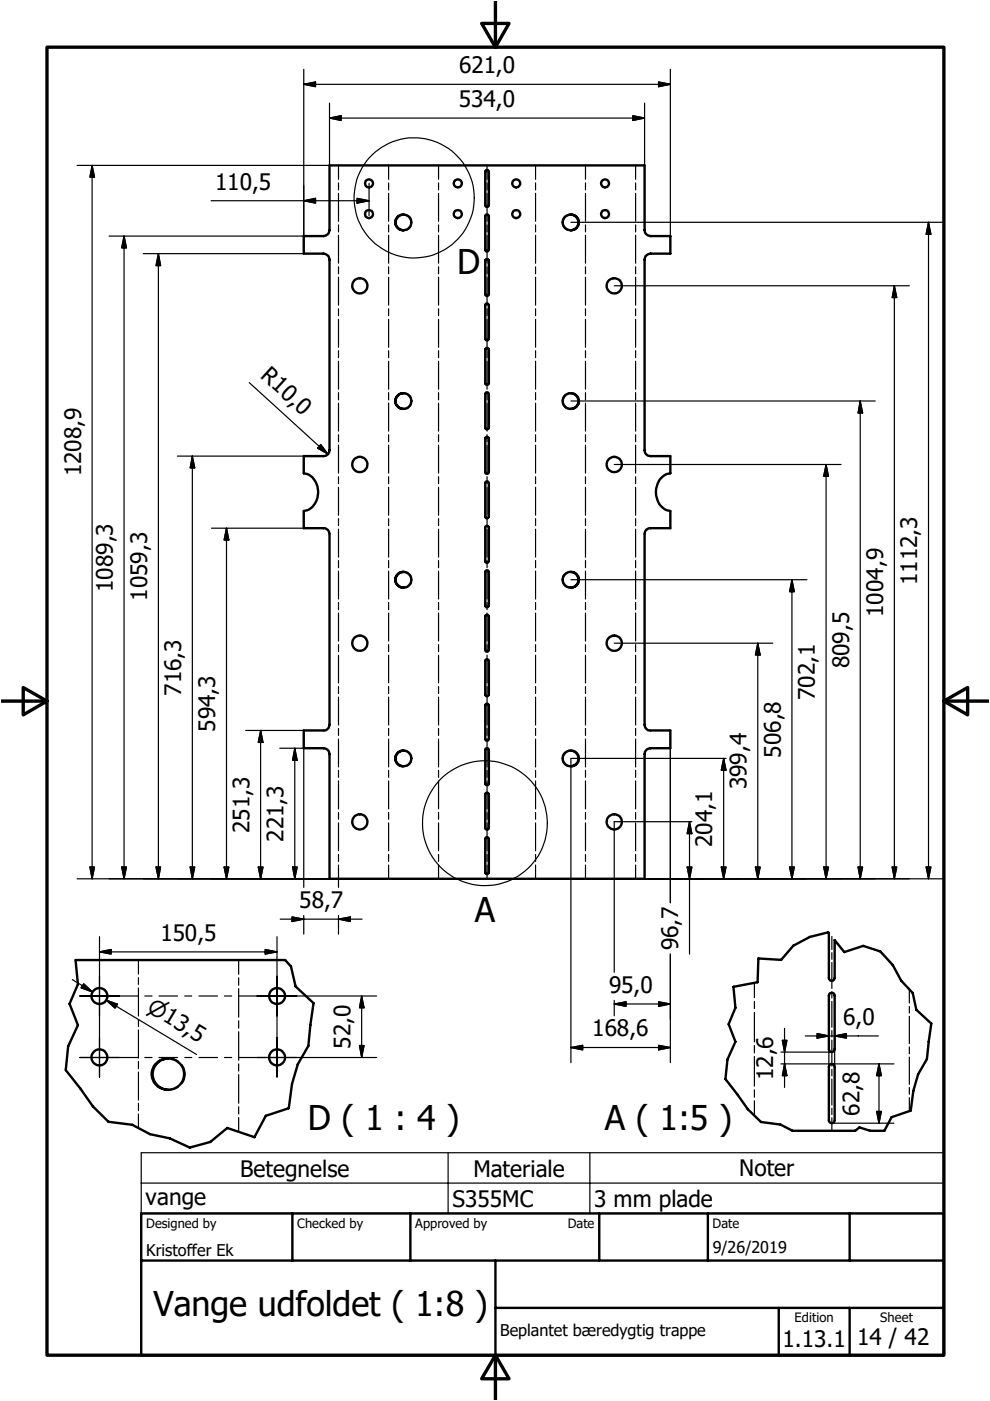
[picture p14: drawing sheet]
<svg xmlns="http://www.w3.org/2000/svg" width="210mm" height="297mm" viewBox="0 0 210 297" stroke-linecap="round" stroke-linejoin="round" font-family="sans-serif">
<defs><g id="words">
<g font-size="7.2">
<text x="97" y="58.1">D</text>
<text x="100.6" y="195.4">A</text>
<text x="65.2" y="239.5">D ( 1 : 4 )</text>
<text x="128.2" y="239.7">A ( 1:5 )</text>
<text x="32.5" y="279.1">Vange udfoldet ( 1:8 )</text>
</g>
<g font-size="4.8">
<text x="97.3" y="15.5">621,0</text>
<text x="97.3" y="22.7">534,0</text>
<text x="45.6" y="40.2">110,5</text>
<text x="55" y="79.9" transform="rotate(42 55 79.9)">R10,0</text>
<text x="17.2" y="101" transform="rotate(-90 17.2 101)">1208,9</text>
<text x="23.9" y="125.5" transform="rotate(-90 23.9 125.5)">1089,3</text>
<text x="194.5" y="124.1" transform="rotate(-90 194.5 124.1)">1112,3</text>
<text x="31.2" y="127.4" transform="rotate(-90 31.2 127.4)">1059,3</text>
<text x="187.3" y="130.8" transform="rotate(-90 187.3 130.8)">1004,9</text>
<text x="180" y="141.7" transform="rotate(-90 180 141.7)">809,5</text>
<text x="38.4" y="147.5" transform="rotate(-90 38.4 147.5)">716,3</text>
<text x="172.8" y="148.4" transform="rotate(-90 172.8 148.4)">702,1</text>
<text x="45.6" y="155.2" transform="rotate(-90 45.6 155.2)">594,3</text>
<text x="165.5" y="160.6" transform="rotate(-90 165.5 160.6)">506,8</text>
<text x="158.3" y="167.4" transform="rotate(-90 158.3 167.4)">399,4</text>
<text x="52.9" y="176.6" transform="rotate(-90 52.9 176.6)">251,3</text>
<text x="60.1" y="178.5" transform="rotate(-90 60.1 178.5)">221,3</text>
<text x="151" y="179.5" transform="rotate(-90 151 179.5)">204,1</text>
<text x="63.4" y="192.5">58,7</text>
<text x="34" y="199.4">150,5</text>
<text x="143.8" y="201.5" transform="rotate(-90 143.8 201.5)">96,7</text>
<text x="129.1" y="210.5">95,0</text>
<text x="125.6" y="219.7">168,6</text>
<text x="178.8" y="217.2">6,0</text>
<text x="74.3" y="222.3" transform="rotate(-90 74.3 222.3)">52,0</text>
<text x="163.9" y="229" transform="rotate(-90 163.9 229)">12,6</text>
<text x="182.2" y="236.6" transform="rotate(-90 182.2 236.6)">62,8</text>
<text x="50.9" y="249.5">Betegnelse</text>
<text x="100.4" y="249.5">Materiale</text>
<text x="156.7" y="249.4">Noter</text>
<text x="30.9" y="255.4">vange</text>
<text x="95.9" y="255.8">S355MC</text>
<text x="126" y="255.9">3 mm plade</text>
<text x="165.9" y="285.6">1.13.1</text>
<text x="181.7" y="285.3">14 / 42</text>
</g>
<text font-size="4.6" x="30.9" y="214.3" transform="rotate(31 30.9 214.3)">⌀13,5</text>
<g font-size="3.4">
<text x="31" y="266.2">Kristoffer Ek</text>
<text x="151.1" y="265.7">9/26/2019</text>
<text x="106.1" y="283.3">Beplantet bæredygtig trappe</text>
</g>
<g font-size="2.7">
<text x="31" y="260.4">Designed by</text>
<text x="63" y="260.4">Checked by</text>
<text x="88.1" y="260.4">Approved by</text>
<text x="120.4" y="260.3">Date</text>
<text x="151.1" y="260.3">Date</text>
<text x="168.5" y="280.4">Edition</text>
<text x="186.6" y="280.4">Sheet</text>
</g>
</g></defs>
<g fill="none" stroke="#000" stroke-width=".51">
<path d="M69.9 35.1h66.8v13.7a1.3 1.3 0 0 0 1.2 1.3h4.2v3.7h-4.2a1.3 1.3 0 0 0-1.2 1.2v40.5a1.23 1.23 0 0 0 1.2 1.2h4.2v3.6a3.8 3.8 0 0 0-3 4.3 3.7 3.7 0 0 0 3 3.7v3.7h-4.2a1.23 1.23 0 0 0-1.2 1.2l.1 40.9a1.13 1.13 0 0 0 1.1 .8h4.2v3.7h-4.2l-.5 .2a1.17 1.17 0 0 0-.7 1.1v26.4h-66.8v-26.4a1.3 1.3 0 0 0-1.3-1.3h-4.2v-3.7h4.2a1.23 1.23 0 0 0 1.3-1.3v-40.4a1.23 1.23 0 0 0-1.3-1.2h-4.2v-3.7a3.9 3.9 0 0 0 3-4.7 3.7 3.7 0 0 0-3-3.3v-3.6h4.2l.7-.2a1.14 1.14 0 0 0 .6-1v-40.5a1.3 1.3 0 0 0-1.3-1.2h-4.2v-3.7h4.2a1.3 1.3 0 0 0 1.3-1.3zM103.1 36l.4 .1 .1 .3v7.1l-.2 .4h-.3l-.2-.2v-7.4zM85.5 45.5a1.67 1.67 0 0 0-1.6 1.7 1.67 1.67 0 0 0 1.6 1.6M103.1 45.5h.3l.2 .3v7.1l-.2 .4h-.3l-.2-.2v-7.4zM103.1 54.9h.3l.2 .4v7.1l-.2 .4h-.3l-.2-.3v-7.4zM121 45.5a1.67 1.67 0 0 1 1.6 1.7 1.67 1.67 0 0 1-1.6 1.6M102.9 64.6l.4-.3 .3 .4v7.1l-.3 .4-.4-.3zM102.9 74l.2-.2h.3l.2 .3v7.2l-.2 .3h-.3l-.2-.2zM85.5 83.4a1.67 1.67 0 0 0-1.6 1.6 1.67 1.67 0 0 0 1.6 1.7M102.9 83.4l.4-.2 .3 .3v7.1l-.1 .3-.2 .1-.4-.2zM103.1 92.6h.3l.2 .4v7.1l-.1 .3-.2 .1-.4-.2v-7.4zM121 83.4a1.67 1.67 0 0 1 1.7 1.6 1.67 1.67 0 0 1-1.7 1.7"/>
<path d="M102.9 111.7l.4-.2 .2 .1 .1 .3v7.1l-.3 .4-.4-.3zM103.1 102.1h.3l.2 .3v7.1l-.3 .4-.4-.2v-7.4zM85.5 121.3a1.67 1.67 0 0 0-1.6 1.6 1.67 1.67 0 0 0 1.6 1.7M102.9 121.1l.2-.2h.3l.2 .4v7.1l-.2 .3h-.3l-.2-.2zM102.9 140l.4-.2 .3 .3v7.1l-.3 .4-.4-.2zM103.1 130.4h.3l.2 .3v7.1l-.3 .4-.4-.3v-7.3zM121 121.3a1.67 1.67 0 0 1 1.7 1.6 1.67 1.67 0 0 1-1.7 1.7M85.5 159.1a1.65 1.65 0 0 0-1.6 1.7 1.65 1.65 0 0 0 1.6 1.6M102.9 158.8l.2-.2h.3l.2 .4v7.1l-.2 .4h-.3l-.2-.2zM102.9 149.4l.2-.2h.3l.2 .4v7l-.2 .4h-.3l-.2-.2zM121 159.1a1.65 1.65 0 0 1 1.6 1.7 1.65 1.65 0 0 1-1.6 1.6M102.9 177.7l.4-.2 .3 .4v7.1l-.3 .3-.4-.2z"/>
<path d="M102.9 168.3l.4-.3 .3 .4v7.1l-.1 .3-.2 .1-.4-.2zM16 203.6h44.5l1.2 1.3 1 4.2 3.8 3.6-.7 4.7-.4 4.4-2.3 3.9-1.2 4.1-.7 5.2-4.8 1.6-2.5 4.5-5.7-1.9-3.6 2.9-4.4 1.2-4.2-1.9-4.2-.9-3.8-2-5-.7-3.3-3.2-2.7-3.9-3.1-3.8 .6-5.1 2-4.4-1.8-4.6 1.8-4.1zM160.8 203.2l4.8 .3 2.6-3 3.5-1.9 3.9-.9 .1 .1 .1 9.7a.66 .66 0 0 0 .7 .5l.5-.6v-8.1l2 2.6 4-1.4 3.7 1.2 2.6 2.9 1.8 3.3 2.4 2.6 .8 3.6 3.2 2.9-1 7.6-1.8 3.2-1.1 3.5-.5 4.2-4.1 1.4-1.5 2.8h-3l-2.3-.7-.9 .7h-13.3l-2.5-1.3-4.2-.5-2.7-2.7-4.8-6.4 .4-4.2 1.7-3.7-1.4-3.8 1.4-3.4-.4-4.5 5.1-.9zM175.9 210.7l.5-.2 .3 .1 .3 .5v11.3a.61 .61 0 0 1-.6 .7 .61 .61 0 0 1-.7-.7v-11.3zM32.9 225.7a3.4 3.4 0 0 1 5.3-.1 3.4 3.4 0 0 1-1.3 5.2 3.4 3.4 0 0 1-4-1 3.4 3.4 0 0 1 0-4.1zM35.7 224.4a3.3 3.3 0 0 0-3.3 3.3 3.3 3.3 0 0 0 3.3 3.4M175.9 225.8a.61 .61 0 0 1 .7-.2 .61 .61 0 0 1 .4 .6v11.3a.61 .61 0 0 1-.6 .6 .61 .61 0 0 1-.7-.6v-11.3zM29.9 257.3h170.2v30h-170.2zM62 257.3v10M87 257.3v10M127.1 257.3v10M150.1 257.3v10"/>
<path d="M180.1 257.3v10M29.9 267.3h170.2M105 277.3h95.1M105 267.3v20M165.1 277.3v10M180.1 277.3v10"/>
<circle cx="78.2" cy="38.9" r=".85"/>
<circle cx="97.1" cy="38.9" r=".85"/>
<circle cx="109.5" cy="38.9" r=".84"/>
<circle cx="128.3" cy="38.9" r=".84"/>
<circle cx="78.2" cy="45.4" r=".86"/>
<circle cx="85.5" cy="47.2" r="1.69"/>
<circle cx="97.1" cy="45.4" r=".85"/>
<circle cx="109.5" cy="45.4" r=".86"/>
<circle cx="121" cy="47.2" r="1.69"/>
<circle cx="128.3" cy="45.4" r=".84"/>
<circle cx="76.3" cy="60.6" r="1.62"/>
<circle cx="130.2" cy="60.6" r="1.61"/>
<circle cx="76.3" cy="98.5" r="1.61"/>
<circle cx="85.5" cy="85" r="1.7"/>
<circle cx="121" cy="85" r="1.7"/>
<circle cx="130.2" cy="98.5" r="1.61"/>
<circle cx="76.3" cy="136.4" r="1.6"/>
<circle cx="85.5" cy="122.9" r="1.7"/>
<circle cx="121" cy="122.9" r="1.7"/>
<circle cx="130.2" cy="136.4" r="1.61"/>
<circle cx="76.3" cy="174.3" r="1.61"/>
<circle cx="85.5" cy="160.8" r="1.7"/>
<circle cx="121" cy="160.8" r="1.7"/>
<circle cx="130.2" cy="174.3" r="1.61"/>
<circle cx="21.1" cy="211.2" r="1.69"/>
<circle cx="58.7" cy="211.2" r="1.68"/>
<circle cx="21.1" cy="224.2" r="1.67"/>
<circle cx="58.7" cy="224.2" r="1.68"/>
</g>
<g fill="none" stroke="#000" stroke-width=".35">
<path d="M85.5 45.5h.1M85.5 48.8h.1M85.5 45.5l1.2 .4 .5 .7M85.6 45.5h.1M85.6 48.8h.1M87.2 47.7a1.66 1.66 0 0 1-1.7 1.1M119.3 47.7l.3 .5a1.57 1.57 0 0 0 1.4 .6M120.9 45.5h.1M120.9 48.8h.1M121 45.5l-1.2 .4-.5 .7M85.5 83.4h.1M85.5 86.7h.1"/>
<path d="M85.5 83.4l1.2 .4 .5 .7M85.6 83.4h.1M85.6 86.7h.1M87.2 85.6l-.7 .9-1 .2M119.3 85.6l.3 .4a1.47 1.47 0 0 0 1.4 .7M120.9 83.4h.1M120.9 86.7h.1M121 83.4l-1.2 .4-.5 .7M85.5 121.3h.1M85.5 124.6h.1M85.5 121.3l.7 .1a1.65 1.65 0 0 1 1 1M85.6 121.3h.1"/>
<path d="M85.6 124.6h.1M87.2 123.5l-.5 .7-.5 .3-.7 .1M119.3 123.5l.5 .7 .5 .3 .7 .1M120.9 121.3h.1M120.9 124.6h.1M121 121.3l-1.2 .4-.5 .7M85.5 159.1h.1M85.5 159.1l.7 .1 .5 .4 .5 .7M85.6 159.1h.1M120.9 159.1h.1M121 159.1l-.7 .1-.5 .4-.5 .7M85.5 162.4h.1"/>
<path d="M85.6 162.4h.1M87.2 161.3l-.2 .5-.5 .4-1 .2M119.3 161.3l.7 .9 1 .2M120.9 162.4h.1M35.6 224.4h.1M35.6 231.1h.1M35.8 224.4l1.3 .2 .6 .4M37.7 230.5l-.6 .3-1.3 .3M38.5 225.7a3.3 3.3 0 0 1 0 4.1"/>
</g>
<g fill="none" stroke="#000" stroke-width=".25">
<path d="M64.4 17.9l2.5-.5v1zM64.4 17.9h77.7M64.4 14.7v35.4h-41.3M139.6 17.4l2.5 .5-2.5 .5zM142.1 14.7v35.4M19.5 35.1l.5 2.5h-.9zM19.5 35.1v151.2M69.9 25l2.4-.5v1zM69.9 25h66.8M69.9 21.9v13.2h-53.5M71.8 35.1v2.9M71.8 38.8v1.5"/>
<path d="M78.2 38.9v6.8M82.4 35.1v2.9M82.4 38.8v1.5M93 35.1v2.9M93 38.8v1.5M103.3 35.1v2.9M103.3 38.8v1.5M113.6 35.1v2.9M113.6 38.8v1.5M124.1 35.1v2.9M124.1 38.8v1.5M134.2 24.5l2.5 .5-2.5 .5z"/>
<path d="M134.8 35.1v2.9M134.8 38.8v1.5M136.7 21.9v13.2M26.3 50.1l.5 2.4h-1zM26.3 50.1v136.2M30.4 53.8h34M33.6 53.8l.5 2.5h-1zM33.6 53.8v132.5M44.8 42.6h33.4M64.4 42.6l2.5-.5v1zM71.8 41v5.9M71.8 47.7v1.5"/>
<path d="M71.8 49.9v5.9M71.8 56.6v1.5M71.8 58.8v5.9M75.7 42.1l2.5 .5-2.5 .5zM82.4 41v5.9M82.4 47.7v1.5M82.4 49.9v5.9M82.4 56.6v1.5M82.4 58.8v5.9M93 41v5.9M93 47.7v1.5M93 49.9v5.9"/>
<path d="M93 56.6v1.5M93 58.8v5.9M103.3 41v5.9M103.3 47.7v1.5M103.3 49.9v5.9M103.3 56.6v1.5M103.3 58.8v5.9M113.6 41v5.9M113.6 47.7v1.5M113.6 49.9v5.9M113.6 56.6v1.5M113.6 58.8v5.9"/>
<path d="M121 47.1h79M124.1 41v5.9M124.1 47.7v1.5M124.1 49.9v5.9M124.1 56.6v1.5M124.1 58.8v5.9M134.8 41v5.9M134.8 47.7v1.5M134.8 49.9v5.9M134.8 56.6v1.5M134.8 58.8v5.9M196.9 47.1l.5 2.6h-1z"/>
<path d="M196.9 47.1v139.2M71.8 65.5v1.4M71.8 67.7v5.9M71.8 74.4v1.4M71.8 76.6v5.9M82.4 65.5v1.4M82.4 67.7v5.9M82.4 74.4v1.4M82.4 76.6v5.9M93 65.5v1.4M93 67.7v5.9M93 74.4v1.4"/>
<path d="M93 76.6v5.9M103.3 65.5v1.4M103.3 67.7v5.9M103.3 74.4v1.4M103.3 76.6v5.9M113.6 65.5v1.4M113.6 67.7v5.9M113.6 74.4v1.4M113.6 76.6v5.9M124.1 65.5v1.4M124.1 67.7v5.9M124.1 74.4v1.4"/>
<path d="M124.1 76.6v5.9M130.2 60.6h62.6M134.8 65.5v1.4M134.8 67.7v5.9M134.8 74.4v1.4M134.8 76.6v5.9M189.6 60.6l.5 2.5h-.9zM189.6 60.6v125.7M37.6 96.7h26.8M40.8 96.7l.5 2.5h-1zM40.8 96.7v89.6M52.8 81.1l16.7 15.2"/>
<path d="M68 94.2l1.5 2.1-2.2-1.3zM71.8 83.2v1.6M71.8 85.5v5.9M71.8 92.2v1.5M71.8 94.4v5.9M82.4 83.2v1.6M82.4 85.5v5.9M82.4 92.2v1.5M82.4 94.4v5.9M93 83.2v1.6M93 85.5v5.9M93 92.2v1.5"/>
<path d="M93 94.4v5.9M103.3 83.2v1.6M103.3 85.5v5.9M103.3 92.2v1.5M103.3 94.4v5.9M113.6 83.2v1.6M113.6 85.5v5.9M113.6 92.2v1.5M113.6 94.4v5.9M121 85h64.6M124.1 83.2v1.6M124.1 85.5v5.9"/>
<path d="M124.1 92.2v1.5M124.1 94.4v5.9M130.2 98.5h48.1M134.8 83.2v1.6M134.8 85.5v5.9M134.8 92.2v1.5M134.8 94.4v5.9M175.1 98.5l.6 2.5h-1.1zM175.1 98.5v87.8M182.4 85l.5 2.6h-1zM182.4 85v101.3M44.8 112h19.6"/>
<path d="M48 112l.5 2.5h-1zM48 112v74.3M71.8 101.1v1.4M71.8 103.3v5.9M71.8 110v1.4M71.8 112.2v5.9M71.8 118.8v1.6M82.4 101.1v1.4M82.4 103.3v5.9M82.4 110v1.4M82.4 112.2v5.9M82.4 118.8v1.6"/>
<path d="M93 101.1v1.4M93 103.3v5.9M93 110v1.4M93 112.2v5.9M93 118.8v1.6M103.3 101.1v1.4M103.3 103.3v5.9M103.3 110v1.4M103.3 112.2v5.9M103.3 118.8v1.6M113.6 101.1v1.4M113.6 103.3v5.9"/>
<path d="M113.6 110v1.4M113.6 112.2v5.9M113.6 118.8v1.6M124.1 101.1v1.4M124.1 103.3v5.9M124.1 110v1.4M124.1 112.2v5.9M124.1 118.8v1.6M134.8 101.1v1.4M134.8 103.3v5.9M134.8 110v1.4M134.8 112.2v5.9"/>
<path d="M134.8 118.8v1.6M71.8 121.1v5.9M71.8 127.7v1.6M71.8 130v5.9M71.8 136.7v1.4M71.8 138.9v5.9M82.4 121.1v5.9M82.4 127.7v1.6M82.4 130v5.9M82.4 136.7v1.4M82.4 138.9v5.9M93 121.1v5.9"/>
<path d="M93 127.7v1.6M93 130v5.9M93 136.7v1.4M93 138.9v5.9M103.3 121.1v5.9M103.3 127.7v1.6M103.3 130v5.9M103.3 136.7v1.4M103.3 138.9v5.9M113.6 121.1v5.9M113.6 127.7v1.6M113.6 130v5.9"/>
<path d="M113.6 136.7v1.4M113.6 138.9v5.9M121 122.9h50.1M124.1 121.1v5.9M124.1 127.7v1.6M124.1 130v5.9M124.1 136.7v1.4M124.1 138.9v5.9M130.2 136.4h33.6M134.8 121.1v5.9M134.8 127.7v1.6M134.8 130v5.9"/>
<path d="M134.8 136.7v1.4M134.8 138.9v5.9M160.7 136.4l.5 2.5h-1zM160.7 136.4v49.9M167.9 122.9l.5 2.5h-1zM167.9 122.9v63.4M52.1 154.9h12.3M55.3 154.9l.5 2.5h-1zM55.3 154.9v31.4M59.3 158.6h5.1v29.5M62.5 158.6l.5 2.6h-1zM62.5 158.6v27.7"/>
<path d="M71.8 145.6v1.4M71.8 147.8v5.9M71.8 154.4v1.5M71.8 156.7v5.9M82.4 145.6v1.4M82.4 147.8v5.9M82.4 154.4v1.5M82.4 156.7v5.9M93 145.6v1.4M93 147.8v5.9M93 154.4v1.5M93 156.7v5.9"/>
<path d="M103.3 145.6v1.4M103.3 147.8v5.9M103.3 154.4v1.5M103.3 156.7v5.9M113.6 145.6v1.4M113.6 147.8v5.9M113.6 154.4v1.5M113.6 156.7v5.9M124.1 145.6v1.4M124.1 147.8v5.9M124.1 154.4v1.5M124.1 156.7v5.9"/>
<path d="M134.8 145.6v1.4M134.8 147.8v5.9M134.8 154.4v1.5M134.8 156.7v5.9M142.1 158.6v32.8M71.8 163.3v1.5M71.8 165.6v5.9M71.8 172.3v1.4M71.8 174.5v5.9M82.4 163.3v1.5M82.4 165.6v5.9M82.4 172.3v1.4"/>
<path d="M82.4 174.5v5.9M93 163.3v1.5M93 165.6v5.9M93 172.3v1.4M93 174.5v5.9M103.3 163.3v1.5M103.3 165.6v5.9M103.3 172.3v1.4M103.3 174.5v5.9M113.6 163.3v1.5M113.6 165.6v5.9M113.6 172.3v1.4"/>
<path d="M113.6 174.5v5.9M124.1 163.3v1.5M124.1 165.6v5.9M124.1 172.3v1.4M124.1 174.5v5.9M134.8 163.3v1.5M134.8 165.6v5.9M134.8 172.3v1.4M134.8 174.5v5.9M146.2 174.2l.5 2.6h-1zM146.2 174.2v28.1M146.7 174.2h-16.5v31.9"/>
<path d="M153.4 160.8l.5 2.5h-1zM153.4 160.8v25.5M153.9 160.8h-32.9v64.5M16.4 186.3h53.5M19.1 183.8h.9l-.5 2.5zM21.1 198.6v29.8M25.8 183.8h1l-.5 2.5zM33.1 183.8h1l-.5 2.5zM40.3 183.8h1l-.5 2.5zM47.5 183.8h1l-.5 2.5zM54.8 183.8h1l-.5 2.5zM58.7 198.6v29.8"/>
<path d="M59.4 194.9h17.4M61.9 194.4l2.5 .5-2.5 .5zM62 183.8h1l-.5 2.5zM64.4 194.1v3.9M71.8 194.9l2.5-.5v1zM71.8 181.2v1.4M71.8 183.4v4.7M71.8 194.1v3.9M82.4 181.2v1.4M82.4 183.4v2.9M93 181.2v1.4M93 183.4v2.9"/>
<path d="M103.3 181.2v1.4M103.3 183.4v2.9M113.6 181.2v1.4M113.6 183.4v2.9M124.1 181.2v1.4M124.1 183.4v2.9M134.8 181.2v1.4M134.8 183.4v2.9M136.7 186.3h63.3M145.7 183.8h1l-.5 2.5zM152.9 183.8h1l-.5 2.5zM160.2 183.8h1l-.5 2.5z"/>
<path d="M167.4 183.8h1l-.5 2.5zM174.6 183.8h1.1l-.6 2.5zM176.4 198.6v2.7M181.9 183.8h1l-.5 2.5zM189.2 183.8h.9l-.5 2.5zM196.4 183.8h1l-.5 2.5zM15.3 207.7l4.3 2.6M16.9 211.2h12.3M17.8 208.6l1.8 1.7-2.4-.9zM21.1 201.8l2.5-.5v1zM21.1 201.8h37.6M22.5 212.1l2.4 .8-.5 .9z"/>
<path d="M24.7 213.3l-2.2-1.2 19.2 11.5M29.4 203.6v2.9M29.4 207.3v1.4M29.4 209.5v5.9M29.4 216.2v1.4M29.4 218.4v5.9M30.7 211.2h1.5M33.7 211.2h3.9M39.2 211.2h1.5M42.2 211.2h3.9M47.6 211.2h1.5M50.6 203.6v3"/>
<path d="M50.6 207.3v1.6M50.6 209.6v6.1M50.6 216.4v1.6M50.6 218.8v6M50.6 211.2h29.3M56.2 201.3l2.5 .5-2.5 .5zM76.7 211.2l.5 2.5h-1zM76.7 211.2v13M130.2 212.9l2.5-.5v1zM130.2 212.9h11.9M130.2 212.1v3.3M139.6 212.4l2.5 .5-2.5 .5z"/>
<path d="M142.1 202.3v23M159.9 208.4v3.1M159.9 212.3v1.5M159.9 214.6v6.3M166.3 218v12.6M170.7 219.6h15.5M173.2 219.1l2.5 .5-2.5 .5zM175.7 216.4v9.8M176.4 202v1.4M176.4 204.1v5.5M176.4 210.2v1.4M176.4 212.3v5.5"/>
<path d="M176.4 218.5v1.4M177 219.6l2.5-.5v1zM177 216.4v9.8M192.8 209.8v2.9M192.8 213.4v1.4M192.8 215.5v5.7M16.9 224.2h12.3M29.4 225.1v1.5M29.4 227.3v5.9M29.4 233.9v1.6M29.4 236.2v3M30.7 224.2h1.5"/>
<path d="M33.7 224.2h3.9M39.2 224.2h1.5M42.2 224.2h3.9M47.6 224.2h1.5M50.6 225.6v1.5M50.6 227.9v6M50.6 234.7v1.5M50.6 237v3M50.6 224.2h29.3M76.2 221.7h1l-.5 2.5zM121 222.1l2.5-.5v1zM121 222.1h21.1"/>
<path d="M139.6 221.6l2.5 .5-2.5 .5zM159.9 221.7v1.5M159.9 224v6.3M159.9 231.1v1.5M159.9 233.4v3.1M165.6 225.6h23.9M165.6 223.1h10.8M165.9 220.6h1l-.6 2.5zM166.3 225.6l.6 2.5h-1zM176.4 220.5v5.5M176.4 226.7v1.4M176.4 228.8v5.5"/>
<path d="M176.4 235v1.3M176.4 237v2.7M176.4 238.1h13.1M185.9 235.6h1l-.5 2.5zM186.4 225.6l.5 2.5h-1zM186.4 225.6v12.5M192.8 222v1.4M192.8 224.1v5.8M192.8 230.6v1.4M192.8 232.7v2.9M29.9 244.4h170.2v12.9h-170.2zM29.9 250.8h170.2"/>
<path d="M95 244.4v12.9M125.1 244.4v12.9"/>
<circle cx="87.8" cy="42" r="12.7"/>
<circle cx="102.8" cy="174.5" r="13.2"/>
</g>
<path d="M10 10h190.1v277.3h-190.1zM102.1 5h5.8l-2.9 5zM105 .3v9.7M.3 148.6h9.7M4.9 145.8l5.1 2.8-5.1 3zM200.1 148.6l5.1-2.8v5.8zM200.1 148.6h9.5M105 287.3l2.9 5h-5.8zM105 287.3v9.4" fill="none" stroke="#000" stroke-width=".71"/>
<g fill="#000" stroke="#000" stroke-width=".25">
<path d="M64.4 17.9l2.5-.5v1zM139.6 17.4l2.5 .5-2.5 .5zM19.5 35.1l.5 2.5h-.9zM69.9 25l2.4-.5v1zM134.2 24.5l2.5 .5-2.5 .5zM26.3 50.1l.5 2.4h-1zM33.6 53.8l.5 2.5h-1zM64.4 42.6l2.5-.5v1zM75.7 42.1l2.5 .5-2.5 .5zM196.9 47.1l.5 2.6h-1zM189.6 60.6l.5 2.5h-.9zM40.8 96.7l.5 2.5h-1z"/>
<path d="M68 94.2l1.5 2.1-2.2-1.3zM182.4 85l.5 2.6h-1zM48 112l.5 2.5h-1zM175.1 98.5l.6 2.5h-1.1zM160.7 136.4l.5 2.5h-1zM167.9 122.9l.5 2.5h-1zM55.3 154.9l.5 2.5h-1zM62.5 158.6l.5 2.6h-1zM146.2 174.2l.5 2.6h-1zM153.4 160.8l.5 2.5h-1zM19.1 183.8h.9l-.5 2.5zM25.8 183.8h1l-.5 2.5z"/>
<path d="M33.1 183.8h1l-.5 2.5zM40.3 183.8h1l-.5 2.5zM47.5 183.8h1l-.5 2.5zM54.8 183.8h1l-.5 2.5zM61.9 194.4l2.5 .5-2.5 .5zM62 183.8h1l-.5 2.5zM71.8 194.9l2.5-.5v1zM145.7 183.8h1l-.5 2.5zM152.9 183.8h1l-.5 2.5zM160.2 183.8h1l-.5 2.5zM167.4 183.8h1l-.5 2.5zM174.6 183.8h1.1l-.6 2.5z"/>
<path d="M181.9 183.8h1l-.5 2.5zM189.2 183.8h.9l-.5 2.5zM196.4 183.8h1l-.5 2.5zM17.8 208.6l1.8 1.7-2.4-.9zM21.1 201.8l2.5-.5v1zM22.5 212.1l2.4 .8-.5 .9zM56.2 201.3l2.5 .5-2.5 .5zM76.7 211.2l.5 2.5h-1zM130.2 212.9l2.5-.5v1zM139.6 212.4l2.5 .5-2.5 .5zM177 219.6l2.5-.5v1zM76.2 221.7h1l-.5 2.5z"/>
<path d="M121 222.1l2.5-.5v1zM139.6 221.6l2.5 .5-2.5 .5zM165.9 220.6h1l-.6 2.5zM166.3 225.6l.6 2.5h-1zM173.2 219.1l2.5 .5-2.5 .5zM185.9 235.6h1l-.5 2.5zM186.4 225.6l.5 2.5h-1z"/>
</g>
<use href="#words"/>
</svg>
